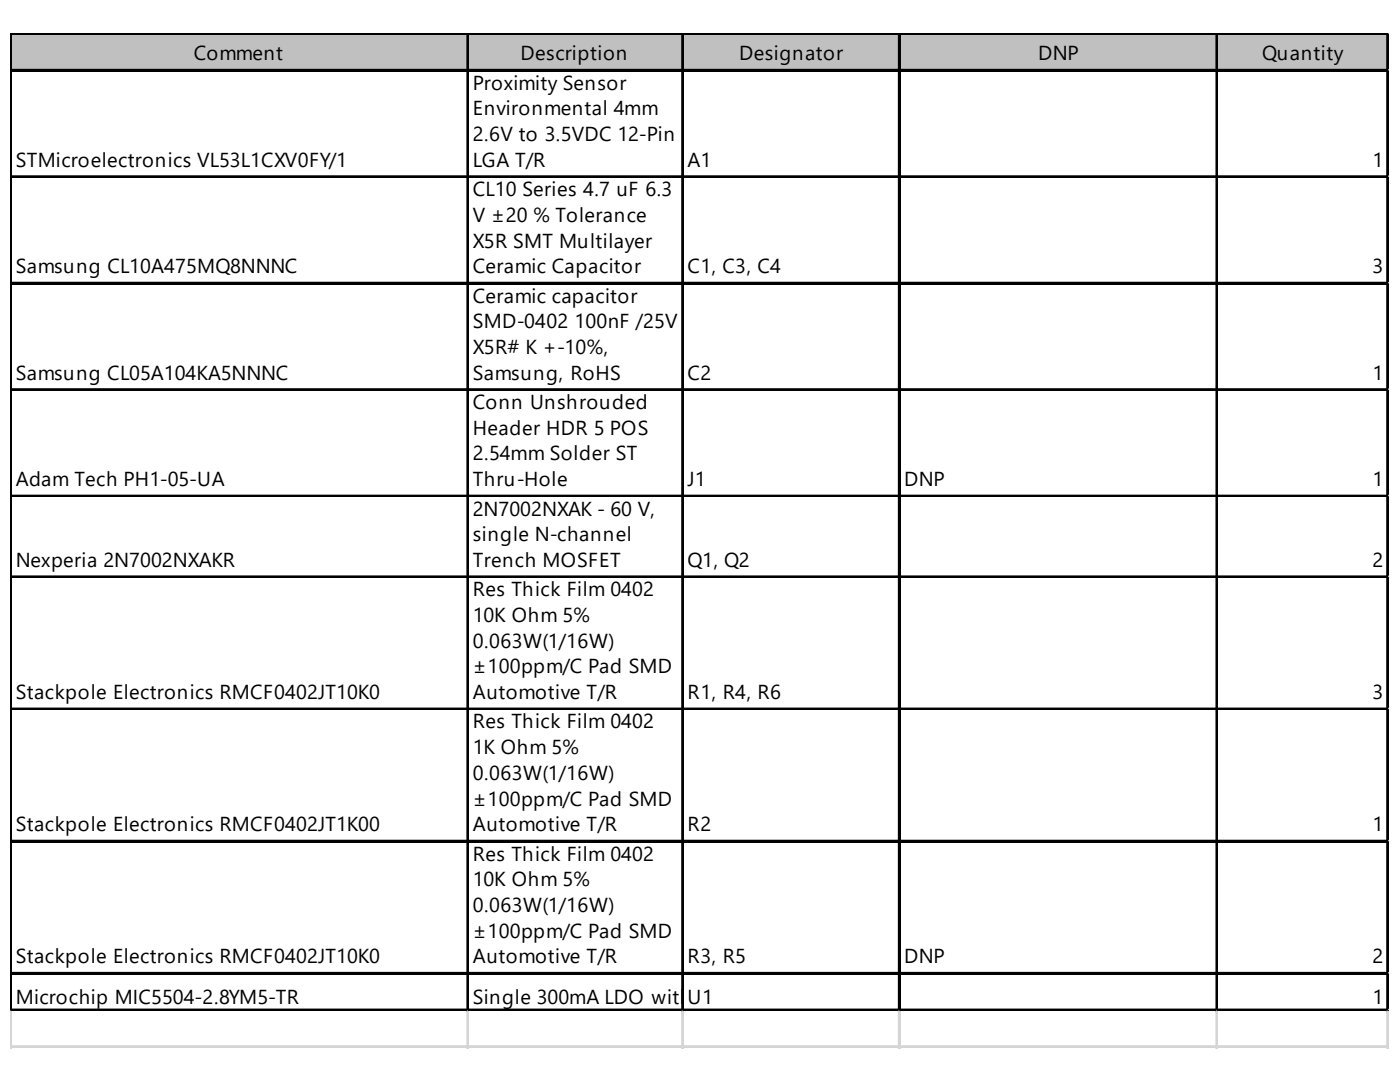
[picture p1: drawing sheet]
<svg xmlns="http://www.w3.org/2000/svg" width="279mm" height="216mm" viewBox="0 0 279 216" stroke-linecap="round" stroke-linejoin="round" font-family="sans-serif">
<defs><g id="words">
<g font-size="4">
<text x="38.7" y="12">Comment</text>
<text x="94.4" y="17.9">Proximity Sensor</text>
<text x="103.9" y="12">Description</text>
<text x="147.5" y="12">Designator</text>
<text x="207.2" y="12">DNP</text>
<text x="251.9" y="12">Quantity</text>
<text x="94.4" y="23">Environmental 4mm</text>
<text x="94.4" y="28.2">2.6V to 3.5VDC 12-Pin</text>
<text x="3.1" y="33.3">STMicroelectronics VL53L1CXV0FY/1</text>
<text x="94.4" y="33.3">LGA T/R</text>
<text x="137.2" y="33.3">A1</text>
<text x="273.9" y="33.3">1</text>
<text x="94.4" y="39.1">CL10 Series 4.7 uF 6.3</text>
<text x="94.4" y="44.3">V ±20 % Tolerance</text>
<text x="94.4" y="49.4">X5R SMT Multilayer</text>
<text x="3.1" y="54.5">Samsung CL10A475MQ8NNNC</text>
<text x="94.4" y="54.5">Ceramic Capacitor</text>
<text x="137.2" y="54.5">C1, C3, C4</text>
<text x="273.9" y="54.5">3</text>
<text x="94.4" y="60.4">Ceramic capacitor</text>
<text x="94.4" y="65.5">SMD-0402 100nF /25V</text>
<text x="94.4" y="70.6">X5R# K +-10%,</text>
<text x="3.1" y="75.8">Samsung CL05A104KA5NNNC</text>
<text x="94.4" y="75.8">Samsung, RoHS</text>
<text x="137.2" y="75.8">C2</text>
<text x="273.9" y="75.8">1</text>
<text x="94.4" y="81.6">Conn Unshrouded</text>
<text x="94.4" y="86.8">Header HDR 5 POS</text>
<text x="94.4" y="91.9">2.54mm Solder ST</text>
<text x="3.1" y="97">Adam Tech PH1-05-UA</text>
<text x="94.4" y="97">Thru-Hole</text>
<text x="137.2" y="97">J1</text>
<text x="180.5" y="97">DNP</text>
<text x="273.9" y="97">1</text>
<text x="94.4" y="102.9">2N7002NXAK - 60 V,</text>
<text x="94.4" y="108">single N-channel</text>
<text x="3.1" y="113.1">Nexperia 2N7002NXAKR</text>
<text x="94.4" y="113.1">Trench MOSFET</text>
<text x="137.2" y="113.1">Q1, Q2</text>
<text x="273.9" y="113.1">2</text>
<text x="94.4" y="119">Res Thick Film 0402</text>
<text x="94.4" y="124.1">10K Ohm 5%</text>
<text x="94.4" y="129.2">0.063W(1/16W)</text>
<text x="94.4" y="134.4">±100ppm/C Pad SMD</text>
<text x="3.1" y="139.5">Stackpole Electronics RMCF0402JT10K0</text>
<text x="94.4" y="139.5">Automotive T/R</text>
<text x="137.2" y="139.5">R1, R4, R6</text>
<text x="273.9" y="139.5">3</text>
<text x="94.4" y="145.3">Res Thick Film 0402</text>
<text x="94.4" y="150.5">1K Ohm 5%</text>
<text x="94.4" y="155.6">0.063W(1/16W)</text>
<text x="94.4" y="160.7">±100ppm/C Pad SMD</text>
<text x="3.1" y="165.9">Stackpole Electronics RMCF0402JT1K00</text>
<text x="94.4" y="165.9">Automotive T/R</text>
<text x="137.2" y="165.9">R2</text>
<text x="273.9" y="165.9">1</text>
<text x="94.4" y="171.7">Res Thick Film 0402</text>
<text x="94.4" y="176.8">10K Ohm 5%</text>
<text x="94.4" y="182">0.063W(1/16W)</text>
<text x="94.4" y="187.1">±100ppm/C Pad SMD</text>
<text x="3.1" y="192.2">Stackpole Electronics RMCF0402JT10K0</text>
<text x="94.4" y="192.2">Automotive T/R</text>
<text x="137.2" y="192.2">R3, R5</text>
<text x="180.5" y="192.2">DNP</text>
<text x="273.9" y="192.2">2</text>
<text x="3.1" y="200.3">Microchip MIC5504-2.8YM5-TR</text>
<text x="94.4" y="200.3">Single 300mA LDO withUE1nable Pull-Down &amp; Auto Discharge 5 SOT-23 T/R RoHS</text>
<text x="245" y="200.3">Compliant: Yes 1</text>
</g>
</g></defs>
<path d="M2.3 6.9h274.9v7.4h-274.9z" fill="#c0c0c0"/>
<g fill="none" stroke="#000" stroke-width=".37">
<path d="M2 6.6v195.2M2.2 6.6v195.2M2.4 6.6h274.8M2.4 6.8h274.8M2.4 13.9h274.8M2.4 14.1h274.8M93.3 7v194.8M93.4 7v194.8M136.1 7v194.8M136.3 7v194.8M179.4 7v194.8M179.6 7v194.8"/>
<path d="M242.8 7v194.8M242.9 7v194.8M276.8 7v194.8M277 7v194.8M2.4 35.2h274.8M2.4 35.3h274.8M2.4 56.4h274.8M2.4 56.6h274.8M2.4 77.6h274.8M2.4 77.8h274.8M2.4 98.9h274.8M2.4 99.1h274.8"/>
<path d="M2.4 115h274.8M2.4 115.2h274.8M2.4 141.4h274.8M2.4 141.6h274.8M2.4 167.7h274.8M2.4 167.9h274.8M2.4 194.1h274.8M2.4 194.3h274.8M2.4 201.4h274.8M2.4 201.6h274.8"/>
</g>
<g fill="none" stroke="#d4d4d4" stroke-width=".37">
<path d="M277.2 6.6h.1M2 201.8v7.4M2.2 201.8v7.4M93.3 201.8v7.4M93.4 201.8v7.4M136.1 201.8v7.4M136.3 201.8v7.4M179.4 201.8v7.4M179.6 201.8v7.4M242.8 201.8v7.4M242.9 201.8v7.4M276.8 201.8v7.4"/>
<path d="M277 201.8v7.4"/>
</g>
<path d="M277.2 6.6v.4z" fill="#d4d4d4"/>
<path d="M277.2 13.9h.1" fill="none" stroke="#d4d4d4" stroke-width=".37"/>
<path d="M277.2 13.9v.4z" fill="#d4d4d4"/>
<path d="M277.2 35.2h.1" fill="none" stroke="#d4d4d4" stroke-width=".37"/>
<path d="M277.2 35.2v.3z" fill="#d4d4d4"/>
<path d="M277.2 56.4h.1" fill="none" stroke="#d4d4d4" stroke-width=".37"/>
<path d="M277.2 56.4v.4z" fill="#d4d4d4"/>
<path d="M277.2 77.6h.1" fill="none" stroke="#d4d4d4" stroke-width=".37"/>
<path d="M277.2 77.6v.4z" fill="#d4d4d4"/>
<path d="M277.2 98.9h.1" fill="none" stroke="#d4d4d4" stroke-width=".37"/>
<path d="M277.2 98.9v.4z" fill="#d4d4d4"/>
<path d="M277.2 115h.1" fill="none" stroke="#d4d4d4" stroke-width=".37"/>
<path d="M277.2 115v.4z" fill="#d4d4d4"/>
<path d="M277.2 141.4h.1" fill="none" stroke="#d4d4d4" stroke-width=".37"/>
<path d="M277.2 141.4v.3z" fill="#d4d4d4"/>
<path d="M277.2 167.7h.1" fill="none" stroke="#d4d4d4" stroke-width=".37"/>
<path d="M277.2 167.7v.4z" fill="#d4d4d4"/>
<path d="M277.2 194.1h.1" fill="none" stroke="#d4d4d4" stroke-width=".37"/>
<path d="M277.2 194.1v.4z" fill="#d4d4d4"/>
<path d="M277.2 201.4h.1" fill="none" stroke="#d4d4d4" stroke-width=".37"/>
<path d="M277.2 201.4v.4z" fill="#d4d4d4"/>
<path d="M2 208.8h275.2M2 208.9h275.2" fill="none" stroke="#d4d4d4" stroke-width=".37"/>
<use href="#words"/>
</svg>
